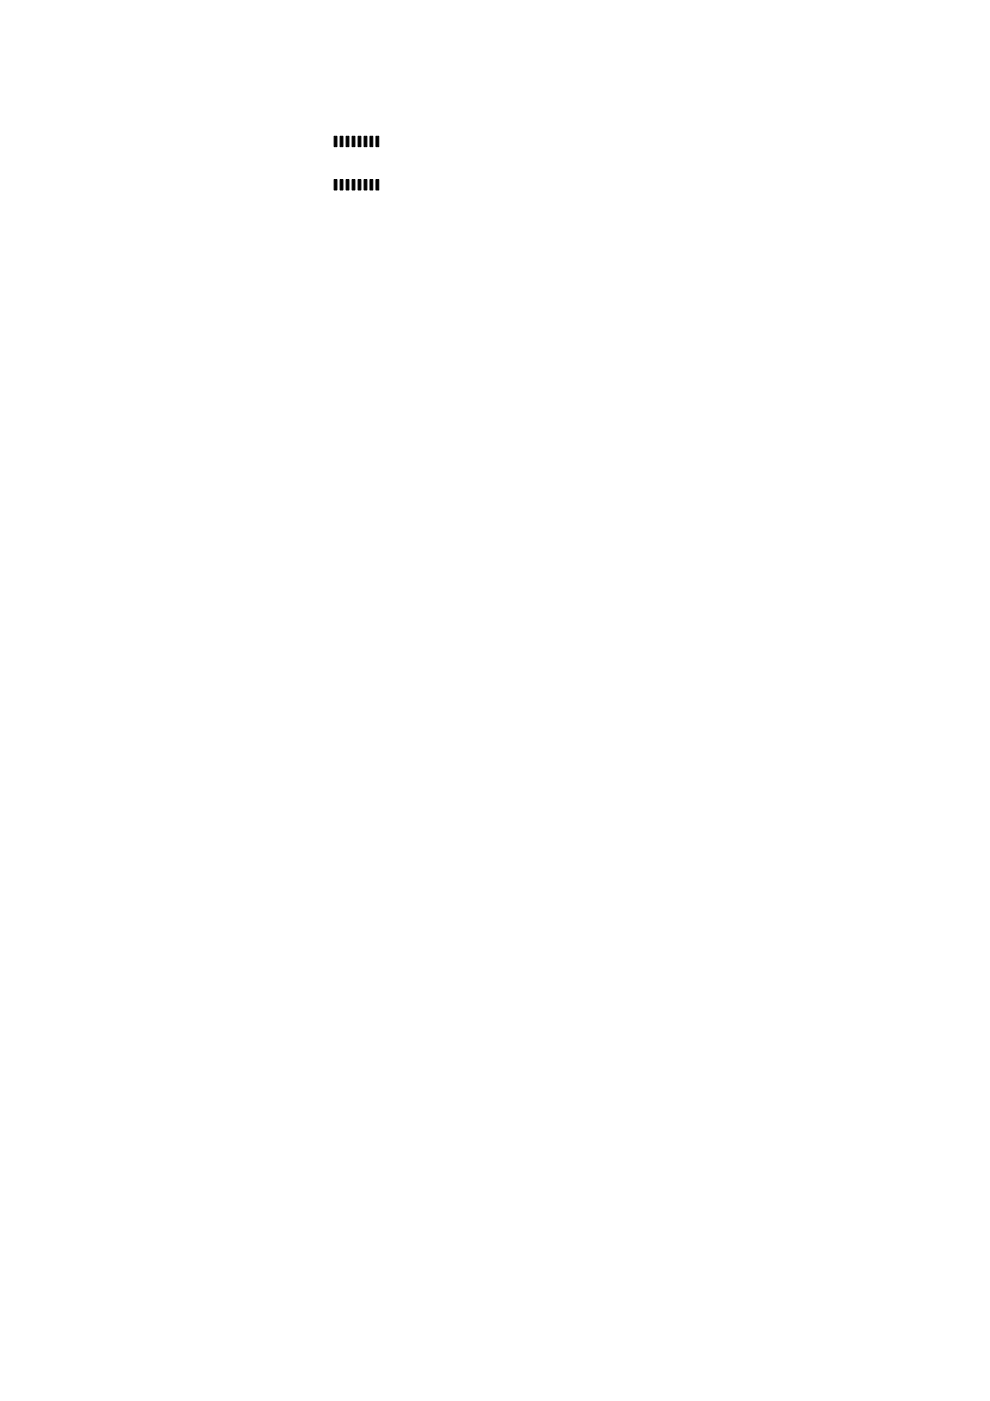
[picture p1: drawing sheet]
<svg xmlns="http://www.w3.org/2000/svg" width="210mm" height="297mm" viewBox="0 0 210 297" stroke-linecap="round" stroke-linejoin="round" font-family="sans-serif">
<g fill="#000" stroke="#000" stroke-width=".21">
<path d="M70.8 38.1h.6v2.2h-.6zM70.8 28.9h.6v2.2h-.6zM72.1 38.1h.6v2.2h-.6zM72.1 28.9h.6v2.2h-.6zM73.4 38.1h.6v2.2h-.6zM73.4 28.9h.6v2.2h-.6zM74.7 28.9h.5v2.2h-.5zM74.7 38.1h.5v2.2h-.5zM75.9 28.9h.6v2.2h-.6zM75.9 38.1h.6v2.2h-.6zM77.2 28.9h.6v2.2h-.6zM77.2 38.1h.6v2.2h-.6z"/>
<path d="M78.4 38.1h.6v2.2h-.6zM78.4 28.9h.6v2.2h-.6zM79.7 28.9h.6v2.2h-.6zM79.7 38.1h.6v2.2h-.6z"/>
</g>
</svg>
